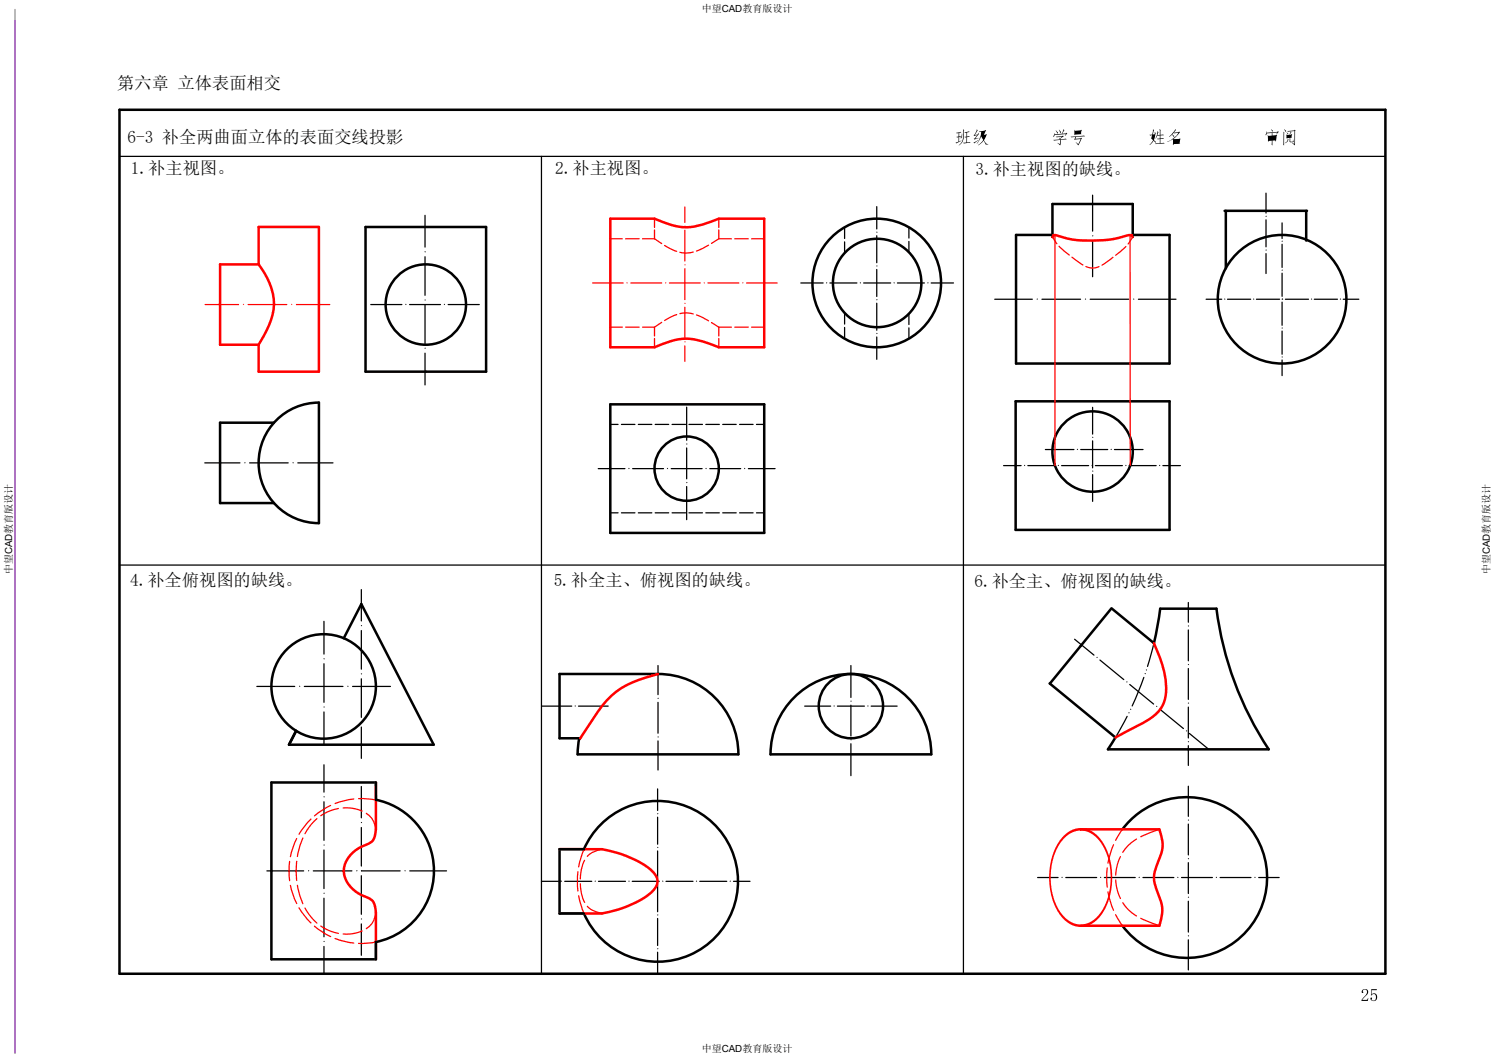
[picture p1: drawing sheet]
<svg xmlns="http://www.w3.org/2000/svg" width="297mm" height="210mm" viewBox="0 0 297 210" stroke-linecap="round" stroke-linejoin="round" font-family="sans-serif">
<defs><g id="words">
<g font-size="3.4">
<text x="23.3" y="17.7">第六章 立体表面相交</text>
<text x="25.3" y="28.5">6-3 补全两曲面立体的表面交线投影</text>
<text x="26" y="34.6">1.补主视图。</text>
<text x="110.3" y="34.5">2.补主视图。</text>
<text x="193.8" y="34.7">3.补主视图的缺线。</text>
<text x="25.9" y="116.5">4.补全俯视图的缺线。</text>
<text x="110" y="116.4">5.补全主、俯视图的缺线。</text>
<text x="193.6" y="116.6">6.补全主、俯视图的缺线。</text>
</g>
<g font-size="2">
<text x="139.4" y="2.4">中望CAD教育版设计</text>
<text x="2.4" y="114.1" transform="rotate(-90 2.4 114.1)">中望CAD教育版设计</text>
<text x="296" y="114.1" transform="rotate(-90 296 114.1)">中望CAD教育版设计</text>
<text x="139.4" y="209">中望CAD教育版设计</text>
</g>
</g></defs>
<path d="M3 1.9v207.3" fill="none" stroke="#a15cb8" stroke-width=".25"/>
<!-- layer: 0 -->
<g fill="none" stroke="#000" stroke-width=".5">
<path d="M23.7 21.8h251.5v171.7h-251.5zM72.6 45.1h24v28.7h-24zM209.1 46.7h-7.3v25.5h30.5v-25.5h-7.3M209.1 47.1v-6.6h15.9v6.6M243.3 41.9h16.4M243.5 41.9v11.4M259.5 41.9v5.9M201.8 79.7h30.5v25.6h-30.5zM54.4 84h-10.7v15.9h10.7M54.9 83.5a11.9 11.9 0 0 1 8.5-3.5v23.9a12 12 0 0 1-11.1-7.4 12 12 0 0 1 2.6-13zM121.2 80.3h30.6v25.6h-30.6zM68.3 126.8l3.5-6.8 14.4 28h-28.8l1.4-2.8"/>
<path d="M157.8 138.6a16 16 0 0 1 17.4-3.5 16 16 0 0 1 9.8 14.8h-31.9a15.9 15.9 0 0 1 4.7-11.3zM220.8 120.9l-12.2 14.9M220.9 120.9l8.3 6.9 1.3-6.9h11.2a65.7 65.7 0 0 0 10.3 28h-31.9l1.5-2.4-13.1-10.7M53.9 155.5h20.8v3.4a14.4 14.4 0 0 1 11.5 14.1 14.4 14.4 0 0 1-11.5 14.2v3.4h-20.8zM115.1 146.7l-.3 3.2h31.9a16 16 0 0 0-16-16h-19.5v12.8h4.1M111.2 168.7h4.8a16 16 0 0 1 24.4-6.2 16 16 0 0 1 0 25.2 16 16 0 0 1-24.4-6.2h-4.8zM223 164.8a16 16 0 0 1 23.5-2.3 16 16 0 0 1 0 23.7 16 16 0 0 1-23.5-2.3"/>
<circle cx="174.2" cy="56.2" r="12.8"/>
<circle cx="174.3" cy="56.2" r="8.8"/>
<circle cx="254.7" cy="59.5" r="12.8"/>
<circle cx="84.6" cy="60.5" r="8"/>
<circle cx="136.4" cy="93.1" r="6.4"/>
<circle cx="217.1" cy="89.7" r="8"/>
<circle cx="64.3" cy="136.4" r="10.4"/>
<circle cx="169" cy="140.3" r="6.4"/>
</g>
<path d="M23.7 31.1h251.5M107.6 31.1v162.4M191.4 31.1v162.4M23.7 112.3h251.5" fill="none" stroke="#000" stroke-width=".25"/>
<!-- layer: 0 -->
<g fill="#000">
<path d="M189.9 26.4l1-.2 .1 .1-.4 .1v.7l.2-.1 .1 .2h-.3l-.1 .9 .5-.1-1 .5-.2-.2 .6-.2v-.8h-.3l-.1-.1 .4-.1v-.7l-.3 .1z" fill-rule="evenodd"/>
<path d="M191.1 26.5a.94 .94 0 0 1-.2 1l-.1-.2z" fill-rule="evenodd"/>
<path d="M191.3 25.7l.3 .2-.1 .7a2.44 2.44 0 0 1-1 2.3 3.2 3.2 0 0 0 .8-3.2z" fill-rule="evenodd"/>
<path d="M191.6 26.3l.9-.2 .1 .1-.5 .1v.8l.4-.1 .2 .2-.6 .1v1l.6-.1 .1 .1-.7 .1a.58 .58 0 0 1-.8-.1h.7v-1h-.3l-.1-.1 .4-.1v-.7z" fill-rule="evenodd"/>
<path d="M193.4 28.3l1-.4-.8 .6z" fill-rule="evenodd"/>
<path d="M194 25.7l.2 .3-.5 .8 .5-.1 .1-.3 .2 .3-.8 .8 .8-.1-.9 .3-.1-.2 .6-.7-.6 .2-.1-.2 .4-.4z" fill-rule="evenodd"/>
<path d="M194.5 26.1l1.1-.1 .1-.2 .2 .2-.4 .8 .4-.2 .2 .2-.6 1.1 .1 .1a.81 .81 0 0 0 .7 .6l-.5 .1-.4-.8a1.74 1.74 0 0 1-1.1 .9 1.29 1.29 0 0 0 1-1.1l-.4-.6a2.22 2.22 0 0 1-.9 1.4l.4-.5 .5-1.1v-.7l-.3 .1z" fill-rule="evenodd"/>
<path d="M195 26.2l.6-.1-.4 .7 .2 .2 .4-.1-.4 .8-.4-.7-.1 .1 .2-.8z" fill-rule="evenodd"/>
<path d="M209.5 26.4v.3l1.4-.1 .4-.9 .2 .2-.5 .7 .8-.1 .1-.1 .1 .1-.4 .5 .1-.4-2.2 .2-.2 .4-.1-.2z" fill-rule="evenodd"/>
<path d="M209.7 25.9l.5 .5-.1 .2z" fill-rule="evenodd"/>
<path d="M210.4 25.8l.4 .4-.2 .3z" fill-rule="evenodd"/>
<path d="M209.8 27.1l1.4-.2 .1 .2-.6 .4v.2l1.1-.2 .1 .2-1.2 .1-.1 1.1-.5-.5 .4 .2 .1-.8-1.2 .1-.2-.1 1.3-.1-.1-.3 .2 .1 .4-.3-1.1 .1z" fill-rule="evenodd"/>
<path d="M213.4 25.8l.1 .2 1.2-.1 .1-.1 .1 .1-.2 .6 .2 .2-1.3 .1-.2-.2z" fill-rule="evenodd"/>
<path d="M213.6 26.1l1.1-.1-.1 .5-1 .1z" fill-rule="evenodd"/>
<path d="M212.7 27.1l2.7-.2 .2 .2-1.8 .1-.2 .4 1.1-.1 .1-.1 .2 .1-.8 1.4-.5-.6 .5 .3 .5-1-1.2 .2-.1-.2 .2-.4a.79 .79 0 0 1-.9-.1z" fill-rule="evenodd"/>
<path d="M229.1 25.7l.2 .2-.3 .8h.4v-.5l.2 .2-.4 1.4 .4 .4v.2l-.4-.4a1.18 1.18 0 0 1-.8 .8 1.12 1.12 0 0 0 .6-1l-.3-.3 .2-.6-.4 .1-.1-.2 .5-.1z" fill-rule="evenodd"/>
<path d="M229 26.8h.4l-.3 .9-.3-.2z" fill-rule="evenodd"/>
<path d="M229.9 26.1l.3 .2-.3 .5h.5v-1.2l.2 .3-.1 .9 .6-.1 .1 .2h-.7v.6l.6-.1 .1 .2h-.7v.8h.7l.2 .1-1.8 .1-.1-.1 .9-.1v-.8l-.4 .1-.1-.2h.5v-.6h-.5l-.4 .6z" fill-rule="evenodd"/>
<path d="M233.4 25.7l.2 .2-.4 .5 1.1-.3 .1 .2-1.3 1.3 1.3-.1 .1 .1-.2 .9 .2 .1h-1.3l-.1 .3-.1-.3v-.9l-1.1 .5a4.8 4.8 0 0 0 2.2-1.8l-.8 .1-.1-.1-.3 .3 .4 .3-.1 .3-.4-.5-.5 .4 .9-1.1z" fill-rule="evenodd"/>
<path d="M233.2 27.8l1.1-.1-.1 .8h-1z" fill-rule="evenodd"/>
<path d="M252 27.1h.7v.3h-.6l.2 .2 .4-.1v.3l-.7 .1z" fill-rule="evenodd"/>
<path d="M252.5 25.7l.4 .3-.1 .2z" fill-rule="evenodd"/>
<path d="M251.6 26.1l.1 .3 2.1-.2 .1-.1 .2 .1-.5 .4 .2-.3-1.1 .1 .2 .2-.1 .3h.7l.1-.2 .1 .2-.3 1.2-.1-.2h-.5l-.1 1-.1-.3 .1-.6h-.7v.2l-.1-.2-.1-1.2 .2 .2 .7-.1-.1-.5-.9 .1-.2 .4-.1-.2z" fill-rule="evenodd"/>
<path d="M252.8 27.1l.7-.1-.1 .9-.2-.2-.4 .1v-.3l.5-.1-.1-.1-.4 .1z" fill-rule="evenodd"/>
<path d="M254.9 26.2l.3 .2-.1 2.5-.2-.3z" fill-rule="evenodd"/>
<path d="M255.1 25.7l.4 .3-.1 .2z" fill-rule="evenodd"/>
<path d="M255.7 27l.8-.1-.1 .4h-.7z" fill-rule="evenodd"/>
<path d="M255.5 26.7l.1 .1 .9-.1 .1-.1 .1 .2v.6l-1 .1-.2-.1z" fill-rule="evenodd"/>
<path d="M255.6 26.3l.3 .3-.1 .1z" fill-rule="evenodd"/>
<path d="M255.8 27.5l.2 .2a.93 .93 0 0 1-.8 .8v-.1a.74 .74 0 0 0 .6-.8z" fill-rule="evenodd"/>
<path d="M256.4 26.1l.2 .3-.4 .3z" fill-rule="evenodd"/>
<path d="M256.2 27.5l.2 .1v.5h.5v-.4l.2 .5-.8 .1-.1-.2z" fill-rule="evenodd"/>
<path d="M255.7 26l1.4-.1 .1-.1 .2 .1-.2 3-.5-.5 .4 .2 .1-2.6-1.3 .2z" fill-rule="evenodd"/>
<path d="M270.6 196.7a.68 .68 0 0 1 1.1 0 .68 .68 0 0 1-.2 1l-.9 1h.9l.3-.4-.1 .6h-1.2l.5-.9a.83 .83 0 0 0 .2-1.4 .44 .44 0 0 0-.4 .2 .44 .44 0 0 0 0 .5l-.3-.1z" fill-rule="evenodd"/>
<path d="M272.4 196.5h1.1v.2h-1v.9a.65 .65 0 0 1 .8-.2 .65 .65 0 0 1 .3 .9 .63 .63 0 0 1-.7 .7 .63 .63 0 0 1-.6-.8l.3 .1-.1 .3a.53 .53 0 0 0 .7 .1 .53 .53 0 0 0 .1-.7 .45 .45 0 0 0-.3-.5 .45 .45 0 0 0-.5 .3h-.1z" fill-rule="evenodd"/>
</g>
<g fill="none" stroke="#000" stroke-width=".25">
<path d="M217.1 38.8v7.1M251.5 38.4v3.9M84.4 42.8v6.3M84.4 51v7.7M159.1 56.2h4.4M164.9 56.2h5.3M171.6 56.2h5.3M174.2 41.1v4.4M174.2 46.8v5.4M174.2 53.5v5.4M178.3 56.2h5.3M185 56.2h4.4"/>
<path d="M197.6 59.5h7.5M207 59.5h7.7M216.6 59.5h7.6M217.1 47.8v7.2M226.2 59.5h7.4M239.6 59.5h3.1M243.9 59.5h4.6M249.6 59.5h4.6M251.5 43.7v5.3M251.5 50.4v3.9M254.7 44.3v3.1M254.7 48.5v4.6"/>
<path d="M254.7 54.3v4.6M255.4 59.5h4.6M261.1 59.5h4.6M266.9 59.5h3.1M73.7 60.5h6.1M81.4 60.5h6.1M84.4 60.6v7.7M84.4 70.2v6.3M89 60.5h6.2M174.2 60.2v5.4M174.2 67v4.4M254.7 60v4.6"/>
<path d="M254.7 65.8v4.6M254.7 71.5v3.1M40.7 92h7M49.6 92h7.6M59.2 92h7M118.8 93.1h5.4M125.7 93.1h6.1M133.3 93.1h6.2M136.4 80.9v6.6M136.4 89v6.1M136.4 96.7v6.5M141 93.1h6.1"/>
<path d="M148.7 93.1h5.3M199.4 92.5h3.5M204.2 92.5h5.4M207.7 89.3h5.7M210.9 92.5h5.4M214.7 89.3h5.4M217.1 80.9v5.3M217.1 87.6v5.4M217.1 94.3v5.3M217.6 92.5h5.4M221.4 89.3h5.7M224.3 92.5h5.4"/>
<path d="M231 92.5h3.5M71.8 117.1v6.3M236.1 119.7v3.9M51 136.4h7.5M60.5 136.4h7.6M64.4 123.4v6.6M64.4 131.9v7.6M70 136.4h7.6M71.8 125.3v7.6M71.8 134.9v7.6M130.7 132.2v5.8M130.7 139.5v6.2"/>
<path d="M169 132.2v6.4M213.5 127l3.8 3.2M218.5 131.1l4.8 3.9M224.4 136l4.8 3.9M236.1 125.2v6.1M236.1 132.8v6.2M64.4 141.4v6.6M64.4 151.9v5.5M64.4 159.3v7.7M71.8 144.4v6.3M71.8 156.3v6.2M107.7 140.3h5.9"/>
<path d="M114.9 140.3h5.9M130.6 156.7v4.3M130.7 147.2v5.8M159.9 140.3h5.1M166.4 140.3h5.3M169 140.1v6.1M169 147.8v6.3M173.1 140.3h5.1M230.4 140.9l4.7 3.8M236.1 140.5v6.1M236.1 148.1v4M236.1 156.2v6"/>
<path d="M236.3 145.7l3.8 3.2M53 173h7.3M62.2 173h7.7M64.4 168.9v7.6M64.4 178.5v7.6M71.8 164.4v7.7M71.8 174v7.6M71.8 173h7.7M81.4 173h7.3M107.6 175.1h3.2M112.2 175.1h5.4M118.9 175.1h5.4"/>
<path d="M125.6 175.1h5.4M130.6 162.4v5.3M130.6 169.1v5.3M130.6 175.8v5.3M132.3 175.1h5.4M139 175.1h5.4M145.7 175.1h3.3M206.1 174.3h4.1M211.7 174.3h6.2M219.4 174.3h6.1M227.1 174.3h6.1M234.7 174.3h6.2"/>
<path d="M236.1 163.7v6.2M236.1 171.4v6.1M236.1 179.1v6.1M242.4 174.3h6.1M250.1 174.3h4M64.4 188v5.5M71.8 183.6v6.2M130.6 182.5v5.3M130.6 189.2v4.3M236.1 186.7v6"/>
</g>
<g fill="none" stroke="#000" stroke-width=".2">
<path d="M84.4 50h.1M84.4 59.6h.1M164.2 56.2h.1M170.9 56.2h.1M174.2 46.2h.1M174.2 52.9h.1M174.2 59.6h.1M177.6 56.2h.1M184.3 56.2h.1M206 59.5h.1M215.6 59.5h.1M217.1 46.9h.1"/>
<path d="M225.2 59.5h.1M243.3 59.5h.1M249 59.5h.1M251.5 43h.1M251.5 49.7h.1M254.7 48h.1M254.7 53.7h.1M254.7 59.5h.1M254.8 59.5h.1M260.5 59.5h.1M266.3 59.5h.1M80.6 60.5h.1"/>
<path d="M84.4 69.2h.1M88.3 60.5h.1M174.2 66.3h.1M254.7 65.2h.1M254.7 70.9h.1M48.6 92h.1M58.2 92h.1M124.9 93.1h.1M132.6 93.1h.1M136.4 88.2h.1M136.4 95.9h.1M140.2 93.1h.1"/>
<path d="M147.9 93.1h.1M203.5 92.5h.1M210.2 92.5h.1M214 89.3h.1M216.9 92.5h.1M217.1 86.9h.1M217.1 93.6h.1M220.7 89.3h.1M223.6 92.5h.1M230.4 92.5h.1M59.5 136.4h.1M64.4 130.9h.1"/>
<path d="M69.1 136.4h.1M71.8 124.3h.1M71.8 133.9h.1M130.7 138.8h.1M169 139.3h.1M217.9 130.6h.1M223.8 135.5h.1M236.1 124.4h.1M236.1 132.1h.1M236.1 139.7h.1M64.4 158.3h.1M64.4 140.5h.1"/>
<path d="M71.8 143.5h.1M114.3 140.3h.1M130.7 146.4h.1M165.7 140.3h.1M169 147h.1M172.4 140.3h.1M229.8 140.4h.1M235.7 145.2h.1M236.1 147.4h.1M61.3 173h.1M64.4 167.9h.1M64.4 177.5h.1"/>
<path d="M70.9 173h.1M71.8 163.4h.1M71.8 173h.1M80.4 173h.1M111.5 175.1h.1M118.2 175.1h.1M124.9 175.1h.1M130.6 161.7h.1M130.6 168.4h.1M130.6 175.1h.1M131.6 175.1h.1M138.3 175.1h.1"/>
<path d="M145.1 175.1h.1M211 174.3h.1M218.6 174.3h.1M226.3 174.3h.1M234 174.3h.1M236.1 163h.1M236.1 170.6h.1M236.1 178.3h.1M241.6 174.3h.1M249.3 174.3h.1M64.4 187.1h.1M71.8 182.6h.1"/>
<path d="M130.6 181.8h.1M130.6 188.5h.1M236.1 186h.1"/>
</g>
<g fill="none" stroke="#f00" stroke-width=".25">
<path d="M117.7 56.2h6.1M125.3 56.2h6.2M133 56.2h6.1M136.1 41.1v3.1M136.1 45.7v6.2M136.1 53.4v6.1M140.7 56.2h6.1M148.3 56.2h6.1M40.8 60.5h6.6M49.3 60.5h7.7M58.9 60.5h6.6M136.1 61.1v6.1"/>
<path d="M136.1 68.7v3.1"/>
</g>
<path d="M124.6 56.2h.1M132.2 56.2h.1M136.1 52.6h.1M136.1 45h.1M139.9 56.2h.1M147.6 56.2h.1M48.3 60.5h.1M57.9 60.5h.1M136.1 68h.1M136.1 60.3h.1" fill="none" stroke="#f00" stroke-width=".2"/>
<!-- layer: 0 -->
<path d="M51.4 52.5a11.9 11.9 0 0 1 2.7 10.1l-1.1 3.1-1.6 2.8M51.4 52.5v-7.4h12v28.7h-12v-5.3M51.4 52.5h-7.7v16h7.7M121.2 43.4h8.8a14.1 14.1 0 0 0 7.2 1.7 20.9 20.9 0 0 0 5.6-1.7h9v25.6h-9a18.8 18.8 0 0 0-6.4-1.7h-.8a16.7 16.7 0 0 0-5.6 1.7h-8.8zM209.1 47.1l.4-.4a21.5 21.5 0 0 0 9.6 1l2-.2 2.7-.7a.83 .83 0 0 1 1.2 .3M130.7 133.9a20.9 20.9 0 0 0-9.3 4.4 20.5 20.5 0 0 0-3.3 4l-2.8 4.4M229.2 127.8a19.2 19.2 0 0 1 2.4 10.4 6.4 6.4 0 0 1-3.2 4.6l-6.8 3.7M74.7 155.5v9.3a3.6 3.6 0 0 1-.9 2.5l-.5 .3a6.5 6.5 0 0 0-5 5.5 6.1 6.1 0 0 0 4.4 5.1 2.42 2.42 0 0 1 1.9 2.4l.1 10M111.2 168.7h8.4a19.3 19.3 0 0 1 10.3 4.7 2.29 2.29 0 0 1 0 3.4 19.3 19.3 0 0 1-10.3 4.7h-8.4M214.7 164.8h15.6a7.7 7.7 0 0 1-.5 7.2 5.6 5.6 0 0 0-.1 4.7 8.2 8.2 0 0 1 .6 7.2h-15.6" fill="none" stroke="#f00" stroke-width=".5"/>
<g fill="none" stroke="#000" stroke-width=".25">
<path d="M167.8 45.2v2.2M167.8 48.1v2.2M180.6 45.2v2.1M180.6 48v2.1M167.8 62.2v2.2M167.8 65.1v2.2M180.6 62.3v2.2M180.6 65.1v2.2M121.2 84.3h1.6M123.5 84.3h2.6M126.8 84.3h2.7M130.2 84.3h2.6"/>
<path d="M133.5 84.3h2.7M136.9 84.3h2.7M140.2 84.3h2.7M143.6 84.3h2.7M146.9 84.3h2.7M150.3 84.3h1.5M121.2 101.9h1.6M123.5 101.9h2.6M126.8 101.9h2.7M130.2 101.9h2.6M133.5 101.9h2.7M136.9 101.9h2.7"/>
<path d="M140.2 101.9h2.7M143.6 101.9h2.7M146.9 101.9h2.7M150.3 101.9h1.5"/>
</g>
<g fill="none" stroke="#f00" stroke-width=".25">
<path d="M121.2 47.4h2.4M124.3 47.4h2.7M127.6 47.4h2.4M130 43.4v1.8M130 45.7v1.7M130 47.4l1.5 1M132 48.8l2.4 1.1M137.7 50.1a4.9 4.9 0 0 1-2.6 0M140.8 48.7l-2.4 1.2M142.8 47.4h2.5M142.8 43.4v1.8M142.8 45.7v1.7"/>
<path d="M142.8 47.4l-1.5 1M146 47.4h2.7M149.3 47.4h2.5M209.1 47.2l.9 1.2M209.6 46.7v45.8M210.4 48.9l2 1.8M213 51.1l2.1 1.5M215.7 52.9a2.91 2.91 0 0 0 2.6 .1M221.1 51.1l-2.2 1.6M223.7 49l-2.1 1.7M224.5 46.7v45.8M225 47.2l-.9 1.3"/>
<path d="M121.2 65h2.4M124.3 65h2.7M127.6 65h2.4M130 65v1.8M130 67.2v1.8M131.5 64l-1.5 1M134.4 62.5l-2.4 1.2M135.1 62.3a4.9 4.9 0 0 1 2.6 .1M138.4 62.6l2.4 1.1M141.3 64.1l1.5 .9M142.8 65h2.5M142.8 65v1.8"/>
<path d="M142.8 67.2v1.8M146 65h2.7M149.3 65h2.5M70.3 158.7l-1.9 .4-1.8 .5M71.2 158.7h1.8l1.7 .2M57.5 171.1l-.1 2 .1 1.9M57.7 175.9l.5 1.9 .7 1.7M58.9 171.1l-.1 1.9 .1 1.9M58.9 166.6l-.7 1.7-.5 1.9M59.1 175.9l.5 2.1 .6 1.6M60.2 166.5l-.6 1.5-.5 2.2M61.8 162.7l-1.3 1.5-1.1 1.5"/>
<path d="M63 162.7l-1.1 1.1-1.3 1.8M65.7 160l-1.7 1-1.5 1.1M67.2 160.6l-1.5 .5-2 1M68.2 160.5h.6a7.6 7.6 0 0 1 3.1 .6M72.8 161.6a4 4 0 0 1 1.9 3.2M114.8 173.2l-.1 1.9 .1 1.9M115 178l.4 1.8 .6 1.7M115.3 175.6a8.2 8.2 0 0 0 .8 3.7M116 168.7l-.6 1.7-.4 1.8M116.1 170.9a7.4 7.4 0 0 0-.8 3.7M119.6 168.7a4.7 4.7 0 0 0-2.9 1.4M221.6 174.8l.1 .4a9.4 9.4 0 0 0 .9 3.3"/>
<path d="M222.6 170.2a9.2 9.2 0 0 0-1 3.7M223.1 179.3v.1a7.8 7.8 0 0 0 2.7 2.6M225.8 166.7l-.3 .2a7.8 7.8 0 0 0-2.4 2.4M230.3 164.8l-3.7 1.4M59.4 180.4l1.1 1.5 1.3 1.5M60.6 180.4l1.3 1.9 1.1 1.1M62.5 184l1.5 1.2 1.7 .9M63.7 184l2 1 1.5 .4M66.6 186.5l1.8 .5 1.9 .4M71.9 185a7.5 7.5 0 0 1-3.7 .6M74.7 181.4a4.2 4.2 0 0 1-1.9 3.1M74.7 187.2l-1.7 .2h-1.8"/>
<path d="M116.7 180.1a4.3 4.3 0 0 0 2.9 1.4M226.6 182.4l3.7 1.5"/>
</g>
<path d="M209.1 46.7h.5M224.5 46.7h.5" fill="none" stroke="#f00" stroke-width=".3"/>
<path d="M227.2 134.6l-2.3 5.7M229.2 127.8l-1.2 4.6M223.9 142.3l-2.3 4.2" fill="none" stroke="#000" stroke-width=".25"/>
<path d="M227.5 133.9h.1M227.7 133.1h.1M224.3 141.6h.1M224.6 140.9h.1" fill="none" stroke="#000" stroke-width=".2"/>
<!-- layer: 0 -->
<path d="M211.6 166.1a4.4 4.4 0 0 1 6.8 .7 13.3 13.3 0 0 1 0 15.1 4.5 4.5 0 0 1-7.4 0 13.3 13.3 0 0 1 0-15.1z" fill="none" stroke="#f00" stroke-width=".4"/>
<path d="M220 172.4l-.1 1.9 .1 2M220.1 177.2l.5 1.9 .6 1.8M221.2 167.8l-.6 1.8-.5 1.9M223 164.8l-1.4 2.2M221.6 181.7l1.4 2.2" fill="none" stroke="#f00" stroke-width=".25"/>
<path d="M221 147.6h.1" fill="none" stroke="#000" stroke-width=".2"/>
<use href="#words"/>
</svg>
